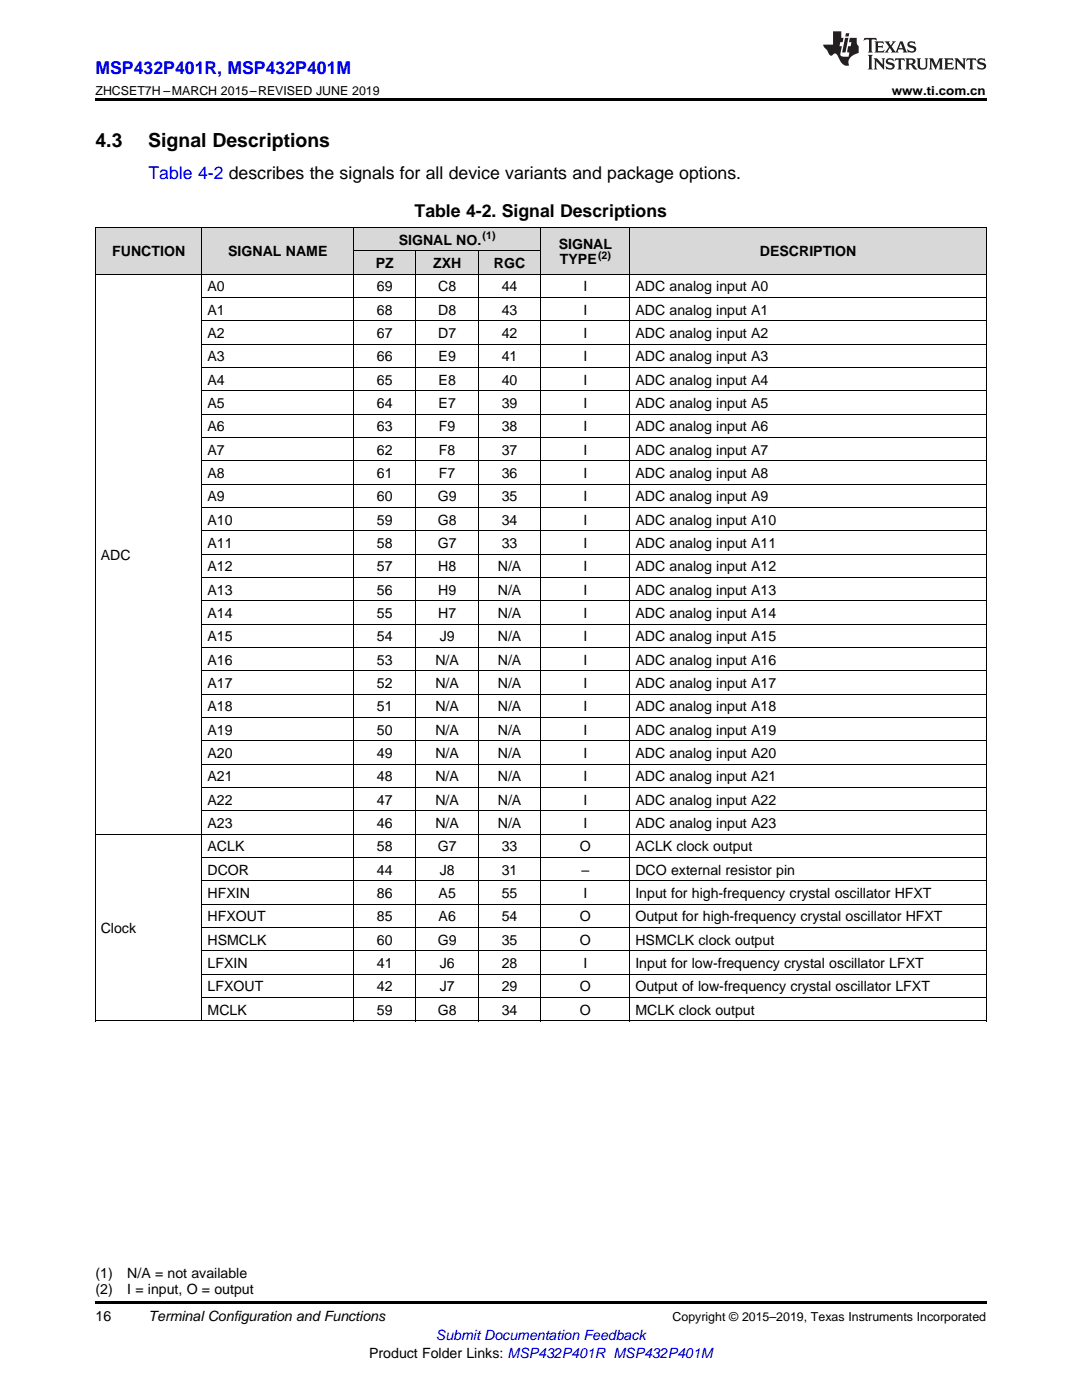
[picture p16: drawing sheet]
<svg xmlns="http://www.w3.org/2000/svg" width="216mm" height="279mm" viewBox="0 0 216 279" stroke-linecap="round" stroke-linejoin="round" font-family="sans-serif">
<defs><g id="words">
<g font-size="3.9">
<text x="19" y="29.3">4.3</text>
<text x="29.6" y="29.3">Signal Descriptions</text>
</g>
<g font-size="3.5" fill="#00f">
<text x="19" y="14.8">MSP432P401R, MSP432P401M</text>
<text x="29.6" y="35.6">Table 4-2 describes the signals for all device variants and package options.</text>
</g>
<text font-size="3.5" x="82.7" y="43.4">Table 4-2. Signal Descriptions</text>
<g font-size="2.8">
<text x="22.4" y="51.2">FUNCTION</text>
<text x="45.5" y="51.2">SIGNAL NAME</text>
<text x="75" y="53.5">PZ</text>
<text x="79.6" y="48.9">SIGNAL NO.</text>
<text x="86.4" y="53.5">ZXH</text>
<text x="98.6" y="53.5">RGC</text>
<text x="111.5" y="49.6">SIGNAL</text>
<text x="111.7" y="52.8">TYPE</text>
<text x="151.6" y="51.2">DESCRIPTION</text>
<text x="41.4" y="58.2">A0</text>
<text x="75.2" y="58.2">69</text>
<text x="87.5" y="58.2">C8</text>
<text x="100.1" y="58.2">44</text>
<text x="116.4" y="58.2">I</text>
<text x="126.8" y="58.2">ADC analog input A0</text>
<text x="41.4" y="62.8">A1</text>
<text x="75.2" y="62.8">68</text>
<text x="87.5" y="62.8">D8</text>
<text x="100.1" y="62.8">43</text>
<text x="116.4" y="62.8">I</text>
<text x="126.8" y="62.8">ADC analog input A1</text>
<text x="41.4" y="67.5">A2</text>
<text x="75.2" y="67.5">67</text>
<text x="87.5" y="67.5">D7</text>
<text x="100.1" y="67.5">42</text>
<text x="116.4" y="67.5">I</text>
<text x="126.8" y="67.5">ADC analog input A2</text>
<text x="41.4" y="72.1">A3</text>
<text x="41.4" y="76.8">A4</text>
<text x="75.2" y="72.1">66</text>
<text x="75.2" y="76.8">65</text>
<text x="87.5" y="72.1">E9</text>
<text x="87.5" y="76.8">E8</text>
<text x="100.1" y="72.1">41</text>
<text x="100.1" y="76.8">40</text>
<text x="116.4" y="72.1">I</text>
<text x="116.4" y="76.8">I</text>
<text x="126.8" y="72.1">ADC analog input A3</text>
<text x="126.8" y="76.8">ADC analog input A4</text>
<text x="41.4" y="81.5">A5</text>
<text x="75.2" y="81.5">64</text>
<text x="87.5" y="81.5">E7</text>
<text x="100.1" y="81.5">39</text>
<text x="116.4" y="81.5">I</text>
<text x="126.8" y="81.5">ADC analog input A5</text>
<text x="41.4" y="86.1">A6</text>
<text x="75.2" y="86.1">63</text>
<text x="87.6" y="86.1">F9</text>
<text x="100.1" y="86.1">38</text>
<text x="116.4" y="86.1">I</text>
<text x="126.8" y="86.1">ADC analog input A6</text>
<text x="41.4" y="90.8">A7</text>
<text x="41.4" y="95.4">A8</text>
<text x="75.2" y="90.8">62</text>
<text x="75.2" y="95.4">61</text>
<text x="87.6" y="90.8">F8</text>
<text x="87.6" y="95.4">F7</text>
<text x="100.1" y="90.8">37</text>
<text x="100.1" y="95.4">36</text>
<text x="116.4" y="90.8">I</text>
<text x="116.4" y="95.4">I</text>
<text x="126.8" y="90.8">ADC analog input A7</text>
<text x="126.8" y="95.4">ADC analog input A8</text>
<text x="41.4" y="100.1">A9</text>
<text x="75.2" y="100.1">60</text>
<text x="87.4" y="100.1">G9</text>
<text x="100.1" y="100.1">35</text>
<text x="116.4" y="100.1">I</text>
<text x="126.8" y="100.1">ADC analog input A9</text>
<text x="41.4" y="104.7">A10</text>
<text x="75.2" y="104.7">59</text>
<text x="87.4" y="104.7">G8</text>
<text x="100.1" y="104.7">34</text>
<text x="116.4" y="104.7">I</text>
<text x="126.8" y="104.7">ADC analog input A10</text>
<text x="20.1" y="111.7">ADC</text>
<text x="41.4" y="109.4">A11</text>
<text x="75.2" y="109.4">58</text>
<text x="87.4" y="109.4">G7</text>
<text x="100.1" y="109.4">33</text>
<text x="116.4" y="109.4">I</text>
<text x="126.8" y="109.4">ADC analog input A11</text>
<text x="41.4" y="114.1">A12</text>
<text x="41.4" y="118.7">A13</text>
<text x="75.2" y="114.1">57</text>
<text x="75.2" y="118.7">56</text>
<text x="87.5" y="114.1">H8</text>
<text x="87.5" y="118.7">H9</text>
<text x="99.3" y="114.1">N/A</text>
<text x="99.3" y="118.7">N/A</text>
<text x="116.4" y="114.1">I</text>
<text x="116.4" y="118.7">I</text>
<text x="126.8" y="114.1">ADC analog input A12</text>
<text x="126.8" y="118.7">ADC analog input A13</text>
<text x="41.4" y="123.4">A14</text>
<text x="75.2" y="123.4">55</text>
<text x="87.5" y="123.4">H7</text>
<text x="99.3" y="123.4">N/A</text>
<text x="116.4" y="123.4">I</text>
<text x="126.8" y="123.4">ADC analog input A14</text>
<text x="41.4" y="128">A15</text>
<text x="75.2" y="128">54</text>
<text x="87.8" y="128">J9</text>
<text x="99.3" y="128">N/A</text>
<text x="116.4" y="128">I</text>
<text x="126.8" y="128">ADC analog input A15</text>
<text x="41.4" y="132.7">A16</text>
<text x="41.4" y="137.3">A17</text>
<text x="75.2" y="132.7">53</text>
<text x="75.2" y="137.3">52</text>
<text x="86.9" y="132.7">N/A</text>
<text x="86.9" y="137.3">N/A</text>
<text x="99.3" y="132.7">N/A</text>
<text x="99.3" y="137.3">N/A</text>
<text x="116.4" y="132.7">I</text>
<text x="116.4" y="137.3">I</text>
<text x="126.8" y="132.7">ADC analog input A16</text>
<text x="126.8" y="137.3">ADC analog input A17</text>
<text x="41.4" y="142">A18</text>
<text x="75.2" y="142">51</text>
<text x="86.9" y="142">N/A</text>
<text x="99.3" y="142">N/A</text>
<text x="116.4" y="142">I</text>
<text x="126.8" y="142">ADC analog input A18</text>
<text x="41.4" y="146.6">A19</text>
<text x="75.2" y="146.6">50</text>
<text x="86.9" y="146.6">N/A</text>
<text x="99.3" y="146.6">N/A</text>
<text x="116.4" y="146.6">I</text>
<text x="126.8" y="146.6">ADC analog input A19</text>
<text x="41.4" y="151.3">A20</text>
<text x="41.4" y="156">A21</text>
<text x="75.2" y="151.3">49</text>
<text x="75.2" y="156">48</text>
<text x="86.9" y="151.3">N/A</text>
<text x="86.9" y="156">N/A</text>
<text x="99.3" y="151.3">N/A</text>
<text x="99.3" y="156">N/A</text>
<text x="116.4" y="151.3">I</text>
<text x="116.4" y="156">I</text>
<text x="126.8" y="151.3">ADC analog input A20</text>
<text x="126.8" y="156">ADC analog input A21</text>
<text x="41.4" y="160.6">A22</text>
<text x="75.2" y="160.6">47</text>
<text x="86.9" y="160.6">N/A</text>
<text x="99.3" y="160.6">N/A</text>
<text x="116.4" y="160.6">I</text>
<text x="126.8" y="160.6">ADC analog input A22</text>
<text x="41.4" y="165.3">A23</text>
<text x="75.2" y="165.3">46</text>
<text x="86.9" y="165.3">N/A</text>
<text x="99.3" y="165.3">N/A</text>
<text x="116.4" y="165.3">I</text>
<text x="126.8" y="165.3">ADC analog input A23</text>
<text x="41.4" y="169.9">ACLK</text>
<text x="75.2" y="169.9">58</text>
<text x="87.4" y="169.9">G7</text>
<text x="100.1" y="169.9">33</text>
<text x="115.7" y="169.9">O</text>
<text x="126.8" y="169.9">ACLK clock output</text>
<text x="41.4" y="174.6">DCOR</text>
<text x="41.4" y="179.2">HFXIN</text>
<text x="75.2" y="174.6">44</text>
<text x="75.2" y="179.2">86</text>
<text x="87.5" y="179.2">A5</text>
<text x="87.8" y="174.6">J8</text>
<text x="100.1" y="174.6">31</text>
<text x="100.1" y="179.2">55</text>
<text x="116" y="174.6">–</text>
<text x="116.4" y="179.2">I</text>
<text x="126.8" y="174.6">DCO external resistor pin</text>
<text x="126.8" y="179.2">Input for high-frequency crystal oscillator HFXT</text>
<text x="41.4" y="183.9">HFXOUT</text>
<text x="75.2" y="183.9">85</text>
<text x="87.5" y="183.9">A6</text>
<text x="100.1" y="183.9">54</text>
<text x="115.7" y="183.9">O</text>
<text x="126.8" y="183.9">Output for high-frequency crystal oscillator HFXT</text>
<text x="20.1" y="186.2">Clock</text>
<text x="41.4" y="188.6">HSMCLK</text>
<text x="75.2" y="188.6">60</text>
<text x="87.4" y="188.6">G9</text>
<text x="100.1" y="188.6">35</text>
<text x="115.7" y="188.6">O</text>
<text x="126.8" y="188.6">HSMCLK clock output</text>
<text x="41.4" y="193.2">LFXIN</text>
<text x="41.4" y="197.9">LFXOUT</text>
<text x="75.2" y="193.2">41</text>
<text x="75.2" y="197.9">42</text>
<text x="87.8" y="193.2">J6</text>
<text x="87.8" y="197.9">J7</text>
<text x="100.1" y="193.2">28</text>
<text x="100.1" y="197.9">29</text>
<text x="115.7" y="197.9">O</text>
<text x="116.4" y="193.2">I</text>
<text x="126.8" y="193.2">Input for low-frequency crystal oscillator LFXT</text>
<text x="126.8" y="197.9">Output of low-frequency crystal oscillator LFXT</text>
<text x="41.4" y="202.5">MCLK</text>
<text x="75.2" y="202.5">59</text>
<text x="87.4" y="202.5">G8</text>
<text x="100.1" y="202.5">34</text>
<text x="115.7" y="202.5">O</text>
<text x="126.8" y="202.5">MCLK clock output</text>
<text x="19" y="255.1">(1)</text>
<text x="25.4" y="255.1">N/A = not available</text>
<text x="19" y="263.6">16</text>
<text x="19" y="258.2">(2)</text>
<text x="25.4" y="258.2">I = input, O = output</text>
<text x="29.6" y="263.6">Terminal Configuration and Functions</text>
<text x="73.7" y="270.9">Product Folder Links: MSP432P401R MSP432P401M</text>
</g>
<text font-size="2.8" fill="#00f" x="87" y="267.4">Submit Documentation Feedback</text>
<g font-size="2.5">
<text x="19" y="19">ZHCSET7H –MARCH 2015–REVISED JUNE 2019</text>
<text x="177.9" y="19">www.ti.com.cn</text>
<text x="134.2" y="263.6">Copyright © 2015–2019, Texas Instruments Incorporated</text>
</g>
<g font-size="2.1">
<text x="96.3" y="47.7">(1)</text>
<text x="119.3" y="51.6">(2)</text>
</g>
</g></defs>
<g fill="#d8d8d8">
<path d="M19 45.5h21.4v9.3h-21.4z"/>
<path d="M40.4 45.5h30.2v9.3h-30.2z"/>
<path d="M107.9 45.5h17.8v9.3h-17.8z"/>
<path d="M125.7 45.5h71.1v9.3h-71.1z"/>
<path d="M70.6 50.1h12.4v4.7h-12.4z"/>
<path d="M83 50.1h12.5v4.7h-12.5z"/>
<path d="M95.5 50.1h12.4v4.7h-12.4z"/>
<path d="M70.6 45.5h12.4v4.6h-12.4z"/>
<path d="M83 45.5h12.5v4.6h-12.5z"/>
<path d="M95.5 45.5h12.4v4.6h-12.4z"/>
</g>
<path d="M19 19.5h177.8v.5h-177.8zM19 259.7h177.8v.5h-177.8z" fill="#000"/>
<g fill="none" stroke="#000" stroke-width=".2">
<path d="M19 54.7h177.8M19 45.4h177.8M19.1 45.5v158.3M40.3 45.5v158.3M40.4 59.4h156.4M70.5 45.5v158.3M70.6 50.1h37.3M83 50.1v153.7M95.4 50.1v153.7M107.9 45.5v158.3M125.7 45.5v158.3M196.8 45.5v158.3"/>
<path d="M40.4 78h156.4M40.4 73.4h156.4M40.4 68.7h156.4M40.4 64h156.4M40.4 96.6h156.4M40.4 92h156.4M40.4 87.3h156.4M40.4 82.7h156.4M40.4 119.9h156.4M40.4 115.3h156.4M40.4 110.6h156.4M40.4 106h156.4"/>
<path d="M40.4 101.3h156.4M40.4 138.6h156.4M40.4 133.9h156.4M40.4 129.2h156.4M40.4 124.6h156.4M40.4 157.2h156.4M40.4 152.5h156.4M40.4 147.9h156.4M40.4 143.2h156.4M19 166.5h177.8M40.4 175.8h156.4M40.4 171.2h156.4"/>
<path d="M40.4 161.8h156.4M40.4 199.1h156.4M40.4 194.4h156.4M40.4 189.8h156.4M40.4 185.1h156.4M40.4 180.5h156.4M19 203.7h177.8"/>
</g>
<g fill="#231f20">
<path d="M172.5 7.6l-.1 .5 .4-.2h.6v.1v2.1l-.2 .4h.9l-.2-.4v-2.1l.1-.1h.5l.5 .2-.2-.5zM174.5 8.3l.2 .3v1.5l-.2 .4h1.8l.2-.6a1.04 1.04 0 0 1-1.3 .2v-.7h.6l.3 .2v-.6l-.3 .2h-.6v-.6l.8-.1 .4 .3-.2-.5zM176.5 8.3l.9 1.1-.9 1.1h.8l-.2-.2 .4-.7 .5 .7-.2 .2h1.5l-.2-.2 .2-.4h.9l.1 .4-.2 .2h1l-.3-.3-.7-1.9h-.5l-.9 2-.8-1 .9-1h-.8l.1 .3-.4 .5-.3-.6 .1-.2zM179.7 8.6l.4 1h-.7zM181.3 8.4a.63 .63 0 0 0-.2 .7 .63 .63 0 0 0 .6 .4l.6 .2 .1 .2a.75 .75 0 0 1-.7 .4 .75 .75 0 0 1-.6-.5l.1 .7 .1-.1a1.11 1.11 0 0 0 1.5-.6 1.13 1.13 0 0 0-1.2-.8l-.1-.4a1.04 1.04 0 0 1 1.2 .2l-.2-.5-.2 .1-.4-.2zM173.2 10.9l.2 .4v2.2l-.2 .4h1l-.3-.4v-2.2l.3-.4zM174.3 11.6l.3 .4v1.5l-.3 .4h.8l-.2-.4v-1.3l1.5 1.7v-1.9l.2-.4h-.7l.2 .4v.9l-1.1-1.3zM177 11.8a.62 .62 0 0 0-.2 .7 .62 .62 0 0 0 .6 .4l.6 .1 .1 .3a.76 .76 0 0 1-.7 .3 .76 .76 0 0 1-.7-.4l.2 .7 .1-.1a1.11 1.11 0 0 0 1.5-.6 1.13 1.13 0 0 0-1.2-.8l-.1-.4a1.04 1.04 0 0 1 1.2 .2l-.2-.6-.2 .1-.5-.1zM178.7 11.6l-.2 .6a.61 .61 0 0 1 .8-.3v1.6l-.2 .4h.9l-.2-.4v-1.6a.63 .63 0 0 1 .7 .3l-.1-.6zM180.6 11.6l.3 .4v1.5l-.3 .4h1l-.2-.2-.1-.8 .6 .2a.76 .76 0 0 0 1.2 .7l-1-1a.58 .58 0 0 0 .6-.5 .58 .58 0 0 0-.5-.6zM181.4 11.9h.1a.45 .45 0 0 1 .5 .1 .45 .45 0 0 1 .1 .5l-.8 .2zM182.9 11.6l.2 .2a2.17 2.17 0 0 0 .3 1.9 .99 .99 0 0 0 1.6-.6v-1.1l.2-.4h-.7l.2 .2a1.92 1.92 0 0 1-.2 1.8 .6 .6 0 0 1-.9-.5v-1.1l.2-.4zM185.4 11.6l.2 .4v1.5l-.2 .4h.7l-.2-.4v-1.4l.8 1.8 .8-1.8v1.4l-.2 .4h.9l-.2-.4v-1.5l.2-.4h-.8l-.6 1.5-.6-1.5zM188.4 11.6l.2 .4v1.5l-.2 .4h1.8l.1-.6a1.04 1.04 0 0 1-1.2 .1v-.6h.5l.4 .2v-.6l-.4 .2h-.5v-.7h.8l.3 .3-.1-.6zM190.5 11.6l.2 .4v1.5l-.2 .4h.7l-.2-.4v-1.3l1.5 1.7v-1.9l.2-.4h-.7l.2 .4v.9l-1.1-1.3zM192.9 11.6l-.1 .6a.61 .61 0 0 1 .7-.3l.1 1.6-.3 .4h1l-.3-.4 .1-1.6a.63 .63 0 0 1 .7 .3l-.1-.6zM195.2 11.8a.62 .62 0 0 0-.2 .7 .62 .62 0 0 0 .6 .4l.6 .1 .1 .3a.76 .76 0 0 1-.7 .3 .76 .76 0 0 1-.6-.4l.1 .7 .1-.1a1.11 1.11 0 0 0 1.6-.6 1.13 1.13 0 0 0-1.3-.8l-.1-.4a1.04 1.04 0 0 1 1.2 .2l-.1-.6-.2 .1-.5-.1z"/>
<path d="M166.2 6.3v2.6h-1.9v.4l.8 .9a.91 .91 0 0 0 1 .8 .56 .56 0 0 1 .5-.3 .56 .56 0 0 1 .5 .3l.4 .8a1.53 1.53 0 0 0 1.9 1.2 1.54 1.54 0 0 1 1-2.1l.9-.3v-1.4a1.52 1.52 0 0 1-.4-1.6h-1.3l-.2 .8h.5l-.2 .8h-.5l-.1 1v.2l.4 .1-.2 .8a1.93 1.93 0 0 1-1.6-.3l.3-1.8h-.5l.2-.8h.4l.2-.8h-.4v-1.3zM168.6 7.6l-.6 2.9h.7l.6-2.9zM168.8 6.6l-.1 .7h.6l.2-.7z"/>
</g>
<use href="#words"/>
</svg>
